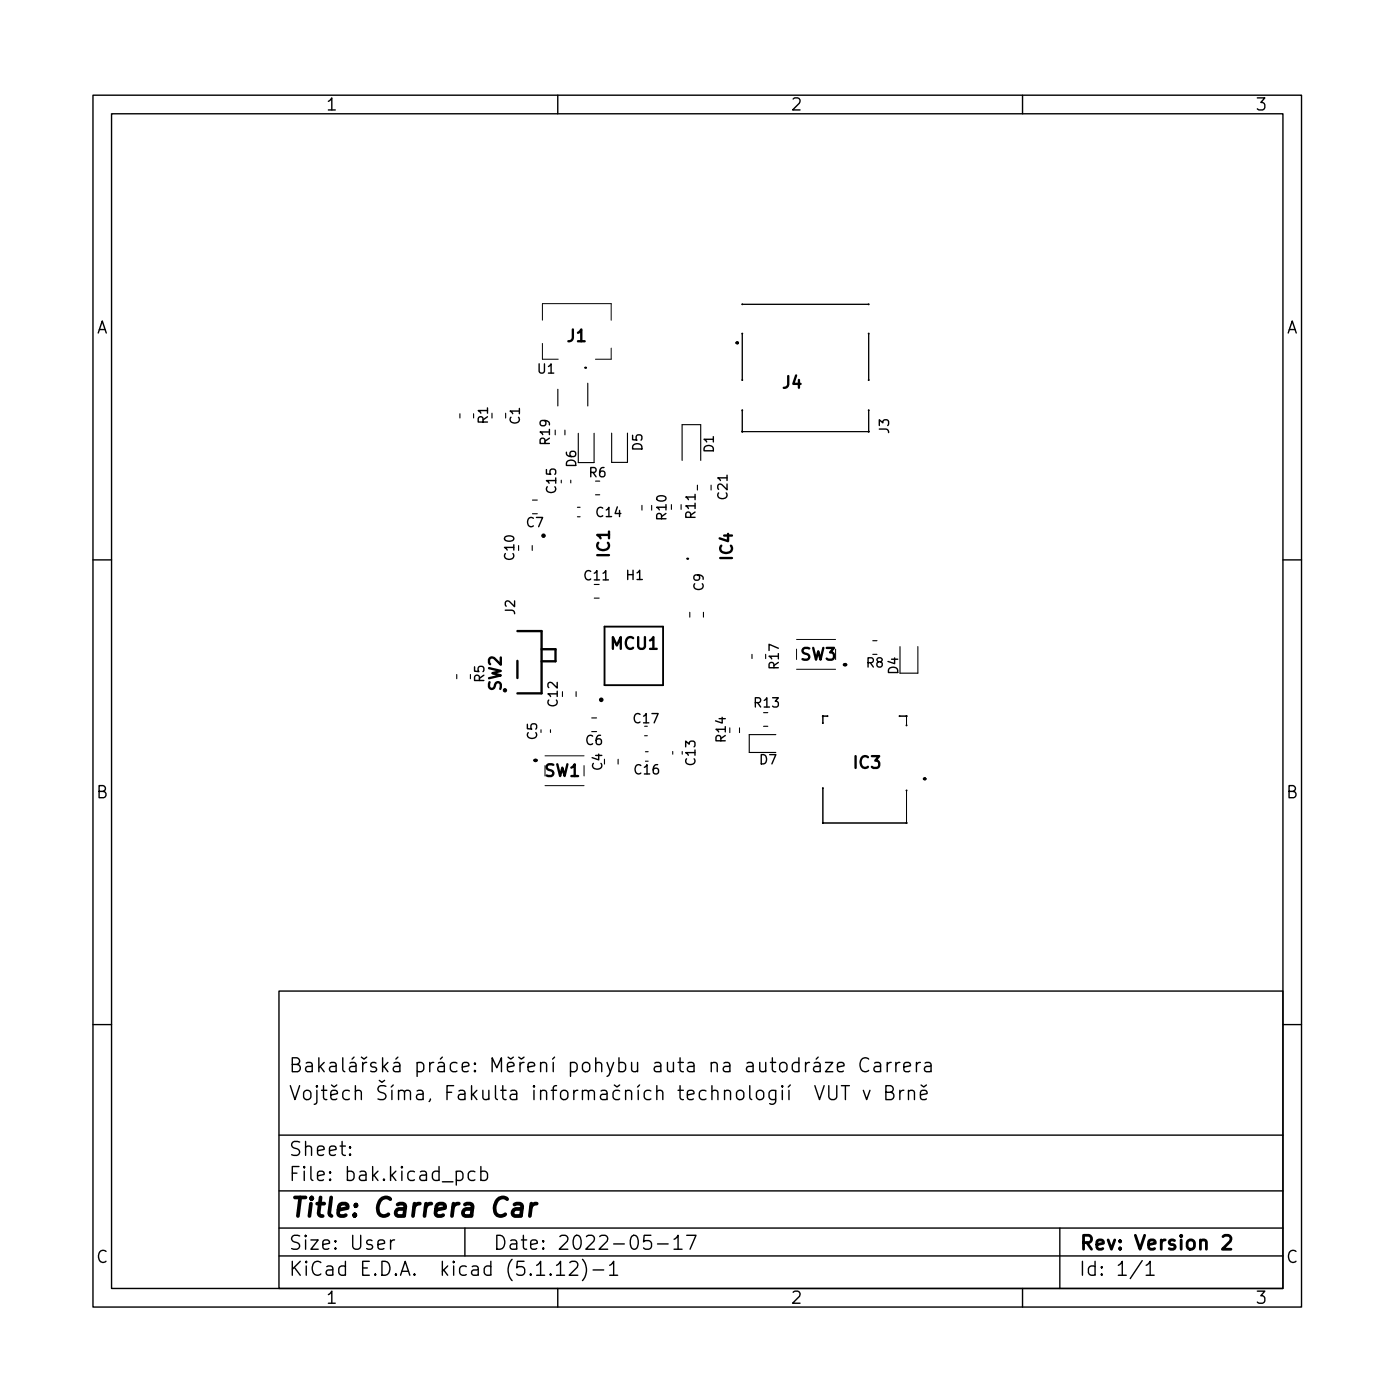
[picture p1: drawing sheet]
<svg xmlns="http://www.w3.org/2000/svg" width="150mm" height="151mm" viewBox="0 0 150 151" stroke-linecap="round" stroke-linejoin="round" font-family="sans-serif">
<defs><g id="words">
<text font-size="2.8" x="31" y="130.9">Title: Carrera Car</text>
<g font-size="2.1">
<text x="31" y="118.4">Vojtch íma, Fakulta informaních technologií VUT v Brn</text>
<text x="31" y="115.4">Bakaláská práce: Mení pohybu auta na autodráze Carrera</text>
<text x="31" y="124.4">Sheet:</text>
<text x="31" y="127.1">File: bak.kicad_pcb</text>
<text x="31" y="137.3">KiCad E.D.A. kicad (5.1.12)-1</text>
<text x="31" y="134.5">Size: User</text>
<text x="53" y="134.5">Date: 2022-05-17</text>
<text x="116" y="134.5">Rev: Version 2</text>
<text x="116" y="137.3">Id: 1/1</text>
</g>
<g font-size="1.8">
<text x="35" y="11.9">1</text>
<text x="85" y="11.9">2</text>
<text x="135" y="11.9">3</text>
<text x="10.3" y="35.9">A</text>
<text x="138.4" y="35.9">A</text>
<text x="61.1" y="36.8">J1</text>
<text x="84.2" y="41.8">J4</text>
<text x="65.6" y="59.9" transform="rotate(-90 65.6 59.9)">IC1</text>
<text x="78.8" y="60.2" transform="rotate(-90 78.8 60.2)">IC4</text>
<text x="65.8" y="69.9">MCU1</text>
<text x="86.1" y="71">SW3</text>
<text x="53.9" y="74.3" transform="rotate(-90 53.9 74.3)">SW2</text>
<text x="58.6" y="83.6">SW1</text>
<text x="91.9" y="82.7">IC3</text>
<text x="10.3" y="85.9">B</text>
<text x="138.4" y="85.9">B</text>
<text x="10.3" y="135.9">C</text>
<text x="138.4" y="135.9">C</text>
<text x="35" y="140.3">1</text>
<text x="85" y="140.3">2</text>
<text x="135" y="140.3">3</text>
</g>
<g font-size="1.4">
<text x="57.9" y="40.2">U1</text>
<text x="52.5" y="45.6" transform="rotate(-90 52.5 45.6)">R1</text>
<text x="55.9" y="45.6" transform="rotate(-90 55.9 45.6)">C1</text>
<text x="59.1" y="47.8" transform="rotate(-90 59.1 47.8)">R19</text>
<text x="95.6" y="46.6" transform="rotate(-90 95.6 46.6)">J3</text>
<text x="59.8" y="53" transform="rotate(-90 59.8 53)">C15</text>
<text x="62" y="50.2" transform="rotate(-90 62 50.2)">D6</text>
<text x="63.4" y="51.4">R6</text>
<text x="69.1" y="48.5" transform="rotate(-90 69.1 48.5)">D5</text>
<text x="76.8" y="48.7" transform="rotate(-90 76.8 48.7)">D1</text>
<text x="78.3" y="53.7" transform="rotate(-90 78.3 53.7)">C21</text>
<text x="56.7" y="56.7">C7</text>
<text x="64.2" y="55.6">C14</text>
<text x="71.7" y="55.9" transform="rotate(-90 71.7 55.9)">R10</text>
<text x="74.8" y="55.7" transform="rotate(-90 74.8 55.7)">R11</text>
<text x="55.3" y="60.2" transform="rotate(-90 55.3 60.2)">C10</text>
<text x="62.9" y="62.4">C11</text>
<text x="67.4" y="62.4">H1</text>
<text x="75.7" y="63.5" transform="rotate(-90 75.7 63.5)">C9</text>
<text x="55.4" y="66.1" transform="rotate(-90 55.4 66.1)">J2</text>
<text x="83.8" y="71.9" transform="rotate(-90 83.8 71.9)">R17</text>
<text x="93.2" y="71.8">R8</text>
<text x="52.1" y="73.4" transform="rotate(-90 52.1 73.4)">R5</text>
<text x="60" y="76" transform="rotate(-90 60 76)">C12</text>
<text x="68.2" y="77.8">C17</text>
<text x="81.2" y="76.1">R13</text>
<text x="96.6" y="72.5" transform="rotate(-90 96.6 72.5)">D4</text>
<text x="57.8" y="79.6" transform="rotate(-90 57.8 79.6)">C5</text>
<text x="63" y="80.2">C6</text>
<text x="64.8" y="82.9" transform="rotate(-90 64.8 82.9)">C4</text>
<text x="68.3" y="83.3">C16</text>
<text x="74.8" y="82.3" transform="rotate(-90 74.8 82.3)">C13</text>
<text x="78.1" y="79.8" transform="rotate(-90 78.1 79.8)">R14</text>
<text x="81.7" y="82.2">D7</text>
</g>
</g></defs>
<g fill="none" stroke="#000" stroke-width=".15">
<path d="M10 10.2h130v130.4h-130zM12 12.2h126v126.4h-126zM60 10.2v2M110 10.2v2M10 60.2h2M138 60.2h2M10 110.2h2M30 106.6h108v32h-108zM83.4 117.3v1.2a.41 .41 0 0 1-.6 .2M83.4 117.4l-.4-.1-.3 .3v.4l.2 .2 .1 .1 .4-.1M84.2 116.8l-.1 .1 .1 .1v-.1v-.1v.2M84.2 117.3v1"/>
<path d="M84.9 117.3v1M85 116.7l-.2 .3M85.9 114.4l-.4-.1-.3 .3v.4l.2 .2 .1 .1 .4-.1M85.9 113.8v1.5M86.7 114.3v1M87.1 114.3a.38 .38 0 0 0-.4 .3M87.6 114.4l.1-.1 .5 .1v.1v.8M87.7 116.8l.5 1.5 .5-1.5M88 113.7l-.2 .3M88.2 114.7h-.5a.29 .29 0 0 0-.2 .3 .29 .29 0 0 0 .2 .3l.5-.1M88.8 114.3h.8l-.8 1h.8M89.2 116.8v1.2l.2 .3 .5-.1 .1-.2v-1.2"/>
<path d="M90.1 114.8l.7-.1-.1-.3-.4-.1-.2 .2 .1 .7 .1 .1 .4-.1M90.5 116.8h.9M90.9 116.8v1.5M92.9 117.3l.3 1 .4-1M93.4 114a.6 .6 0 0 0-.7-.1 .6 .6 0 0 0-.2 .8 .56 .56 0 0 0 .3 .5 .56 .56 0 0 0 .6 0M94.1 114.4l.1-.1 .5 .1v.1v.8M94.7 114.7h-.5a.29 .29 0 0 0-.2 .3 .29 .29 0 0 0 .2 .3l.5-.1M95.3 117.5h.5a.36 .36 0 0 0 .3-.3 .36 .36 0 0 0-.3-.4h-.5v1.5h.6a.4 .4 0 0 0 .3-.4 .4 .4 0 0 0-.4-.4M95.4 114.3v1M95.9 114.3a.38 .38 0 0 0-.5 .3M96.4 114.3v1M96.8 114.3a.38 .38 0 0 0-.4 .3"/>
<path d="M96.8 117.3v1M97.2 117.3a.38 .38 0 0 0-.4 .3M97.2 114.8l.7-.1v-.3l-.5-.1-.2 .2 .1 .7 .1 .1 .5-.1M97.7 117.5a.37 .37 0 0 1 .7 0v.8M97.7 117.3v1M98.6 114.3v1M99 117.8l.7-.1v-.3l-.5-.1-.2 .2 .1 .7 .1 .1 .5-.1M99 114.3a.38 .38 0 0 0-.4 .3M99.1 116.7l.3 .3 .3-.3M99.5 114.4l.2-.1 .4 .1 .1 .1v.8M100.2 114.7h-.5a.29 .29 0 0 0-.3 .3 .29 .29 0 0 0 .3 .3l.5-.1M138 110.2h2"/>
<path d="M30 135.1h108M30 132.1h108M30 128.1h108M30 122.1h108M37.7 124.2v.1l-.1-.1h.1v.1M37.7 123.4v.1h-.1l.1-.1v.1M42 133.4v1M42.4 133.4a.38 .38 0 0 0-.4 .3M49.1 126.1l.4-.1 .3 .3v.4l-.1 .2-.2 .1-.4-.1M50 132.1v3M51.1 126.1l-.4-.1-.3 .3v.4l.1 .2 .2 .1 .4-.1M51.7 126.1l.5-.1 .2 .3v.4l-.1 .2-.1 .1-.5-.1"/>
<path d="M51.7 125.5v1.5M59.9 136.1l.4-.4v1.5M59.9 137.2h.8M60 138.6v2M61.3 135.9l.2-.2h.4a.41 .41 0 0 1 .2 .7l-.9 .8h1M62.7 135.5a1.72 1.72 0 0 1 0 2.3M63.8 136.6h1.1M65.6 136.1l.4-.4v1.5M65.6 137.2h.8M70 132.9h-.7l-.1 .7 .2-.1 .5 .1 .2 .2-.1 .5-.2 .1h-.4l-.2-.1M70.7 133.8h1.2M72.5 133.3l.4-.4v1.5"/>
<path d="M72.5 134.4h.9M73.9 132.9h1l-.7 1.5M110 138.6v2M114 132.1v6.5M122.9 135.6l-1.3 2M123.3 136.1l.4-.4v1.5M123.3 137.2h.9"/>
</g>
<path d="M131.6 133.1l.2-.2h.3a.41 .41 0 0 1 .3 .7l-.9 .8h.9" fill="none" stroke="#000" stroke-width=".3"/>
<path d="M55.3 129.6l.2-.1h.4l.2 .1 .1 .2-.2 1M56.2 130l-.2 .1h-.5a.4 .4 0 0 0-.4 .3 .4 .4 0 0 0 .3 .4h.5l.2-.1M57.2 129.5l-.2 1.3M57.7 129.5a.59 .59 0 0 0-.6 .4" fill="none" stroke="#000" stroke-width=".4"/>
<g fill="none" stroke="#000" stroke-width=".12">
<path d="M49.5 44.5v.5M50.9 44.5v.5M54.4 44.5v.5M57.3 58.7v.5M57.3 53.8h.5M59.7 46.3v.5M60 41.9v1.8M60.4 51.7v.3M60.8 46.3v.5M61.4 51.7v.3M62.1 54.6h.3M62.1 55.6h.3"/>
<path d="M62.2 46.6v3.2h1.7v-3.2M63.2 41.2v2.5M64.1 53.2h.4M65.8 46.6v3.2h1.7v-3.2M69.1 54.4v.5M70.1 54.4v.5M72.2 54.3v.5M73.3 54.3v.5M73.4 49.5v-3.8h2v3.8M75 52.2v.5M76.5 52.2v.5M49.1 72.6v.4"/>
<path d="M50.6 72.6v.4M59.2 78.5v.3M60.5 74.4v.5M62 74.4v.5M63.7 77.2h.5M63.9 64.4h.6M69.3 79.2h.3M74.2 65.9v.5M75.7 65.9v.5M79.6 78.3v.5M80.9 70.4v.5M82.1 78.1h.5"/>
<path d="M82.1 76.7h.5M83.5 79h-2.9v2h2.9M93.9 68.9h.4M96.8 69.6v2.8h1.9v-2.8M66.5 81.7v.5M69.4 80.9h.3M72.4 80.9v.2"/>
</g>
<g fill="#000" stroke="#000" stroke-width=".11">
<circle cx="63" cy="39.6" r=".05"/>
<circle cx="79.2" cy="36.9" r=".1"/>
<circle cx="79.3" cy="36.9" r=".1"/>
<circle cx="79.8" cy="32.7" r=".05"/>
<circle cx="79.8" cy="35.9" r=".05"/>
<circle cx="93.5" cy="32.7" r=".05"/>
<circle cx="93.5" cy="35.9" r=".05"/>
<circle cx="58.5" cy="57.6" r=".19"/>
<circle cx="79.8" cy="40.9" r=".05"/>
<circle cx="79.8" cy="44.1" r=".05"/>
<circle cx="79.8" cy="46.4" r=".05"/>
<circle cx="93.5" cy="40.9" r=".05"/>
<circle cx="93.5" cy="44.1" r=".05"/>
<circle cx="93.5" cy="46.4" r=".05"/>
<circle cx="73.9" cy="60.1" r=".05"/>
<circle cx="74" cy="60.1" r=".05"/>
<circle cx="88.5" cy="77.1" r=".05"/>
<circle cx="88.5" cy="77.8" r=".05"/>
<circle cx="89" cy="77.1" r=".05"/>
<circle cx="90.8" cy="71.5" r=".1"/>
<circle cx="91" cy="71.5" r=".1"/>
<circle cx="96.8" cy="77.1" r=".05"/>
<circle cx="97.5" cy="77.1" r=".05"/>
<circle cx="97.5" cy="78.1" r=".05"/>
<circle cx="57.5" cy="81.8" r=".1"/>
<circle cx="57.7" cy="81.8" r=".1"/>
<circle cx="88.5" cy="84.8" r=".05"/>
<circle cx="88.5" cy="88.6" r=".05"/>
<circle cx="97.5" cy="85.1" r=".05"/>
<circle cx="97.5" cy="88.6" r=".05"/>
<circle cx="99.4" cy="83.8" r=".1"/>
<circle cx="99.5" cy="83.8" r=".1"/>
</g>
<g fill="none" stroke="#000" stroke-width=".11">
<path d="M58.3 34.5v-1.8h7.4v1.8M58.3 37v1.7h1.7M65.7 37.5v1.2h-1.7M79.8 35.9v5M79.8 32.7h13.6M93.4 35.9v5M79.8 44.1v2.3h13.6v-2.3M85.7 68.8h4.2M85.7 72h4.2M89 77.1h-.5v.7M96.8 77.1h.7v1M58.6 84.5h4.2"/>
<path d="M58.6 81.3h4.2M62.8 82.4v1.1M88.5 84.8v3.8h9v-3.5"/>
<circle cx="63" cy="39.6" r=".05"/>
<circle cx="74" cy="60.1" r=".05"/>
</g>
<g fill="none" stroke="#000" stroke-width=".2">
<path d="M65 67.4h6.3v6.3h-6.3z"/>
<circle cx="79.3" cy="36.9" r=".05"/>
<circle cx="90.9" cy="71.5" r=".1"/>
<circle cx="57.6" cy="81.8" r=".1"/>
<circle cx="99.5" cy="83.8" r=".05"/>
</g>
<g fill="none" stroke="#000" stroke-width=".25">
<path d="M55.7 71.1v1.9M55.7 67.9h2.6v6.7h-2.6M58.3 69.9h1.5v1.3h-1.5"/>
<circle cx="64.7" cy="75.3" r=".12"/>
</g>
<use href="#words"/>
</svg>
